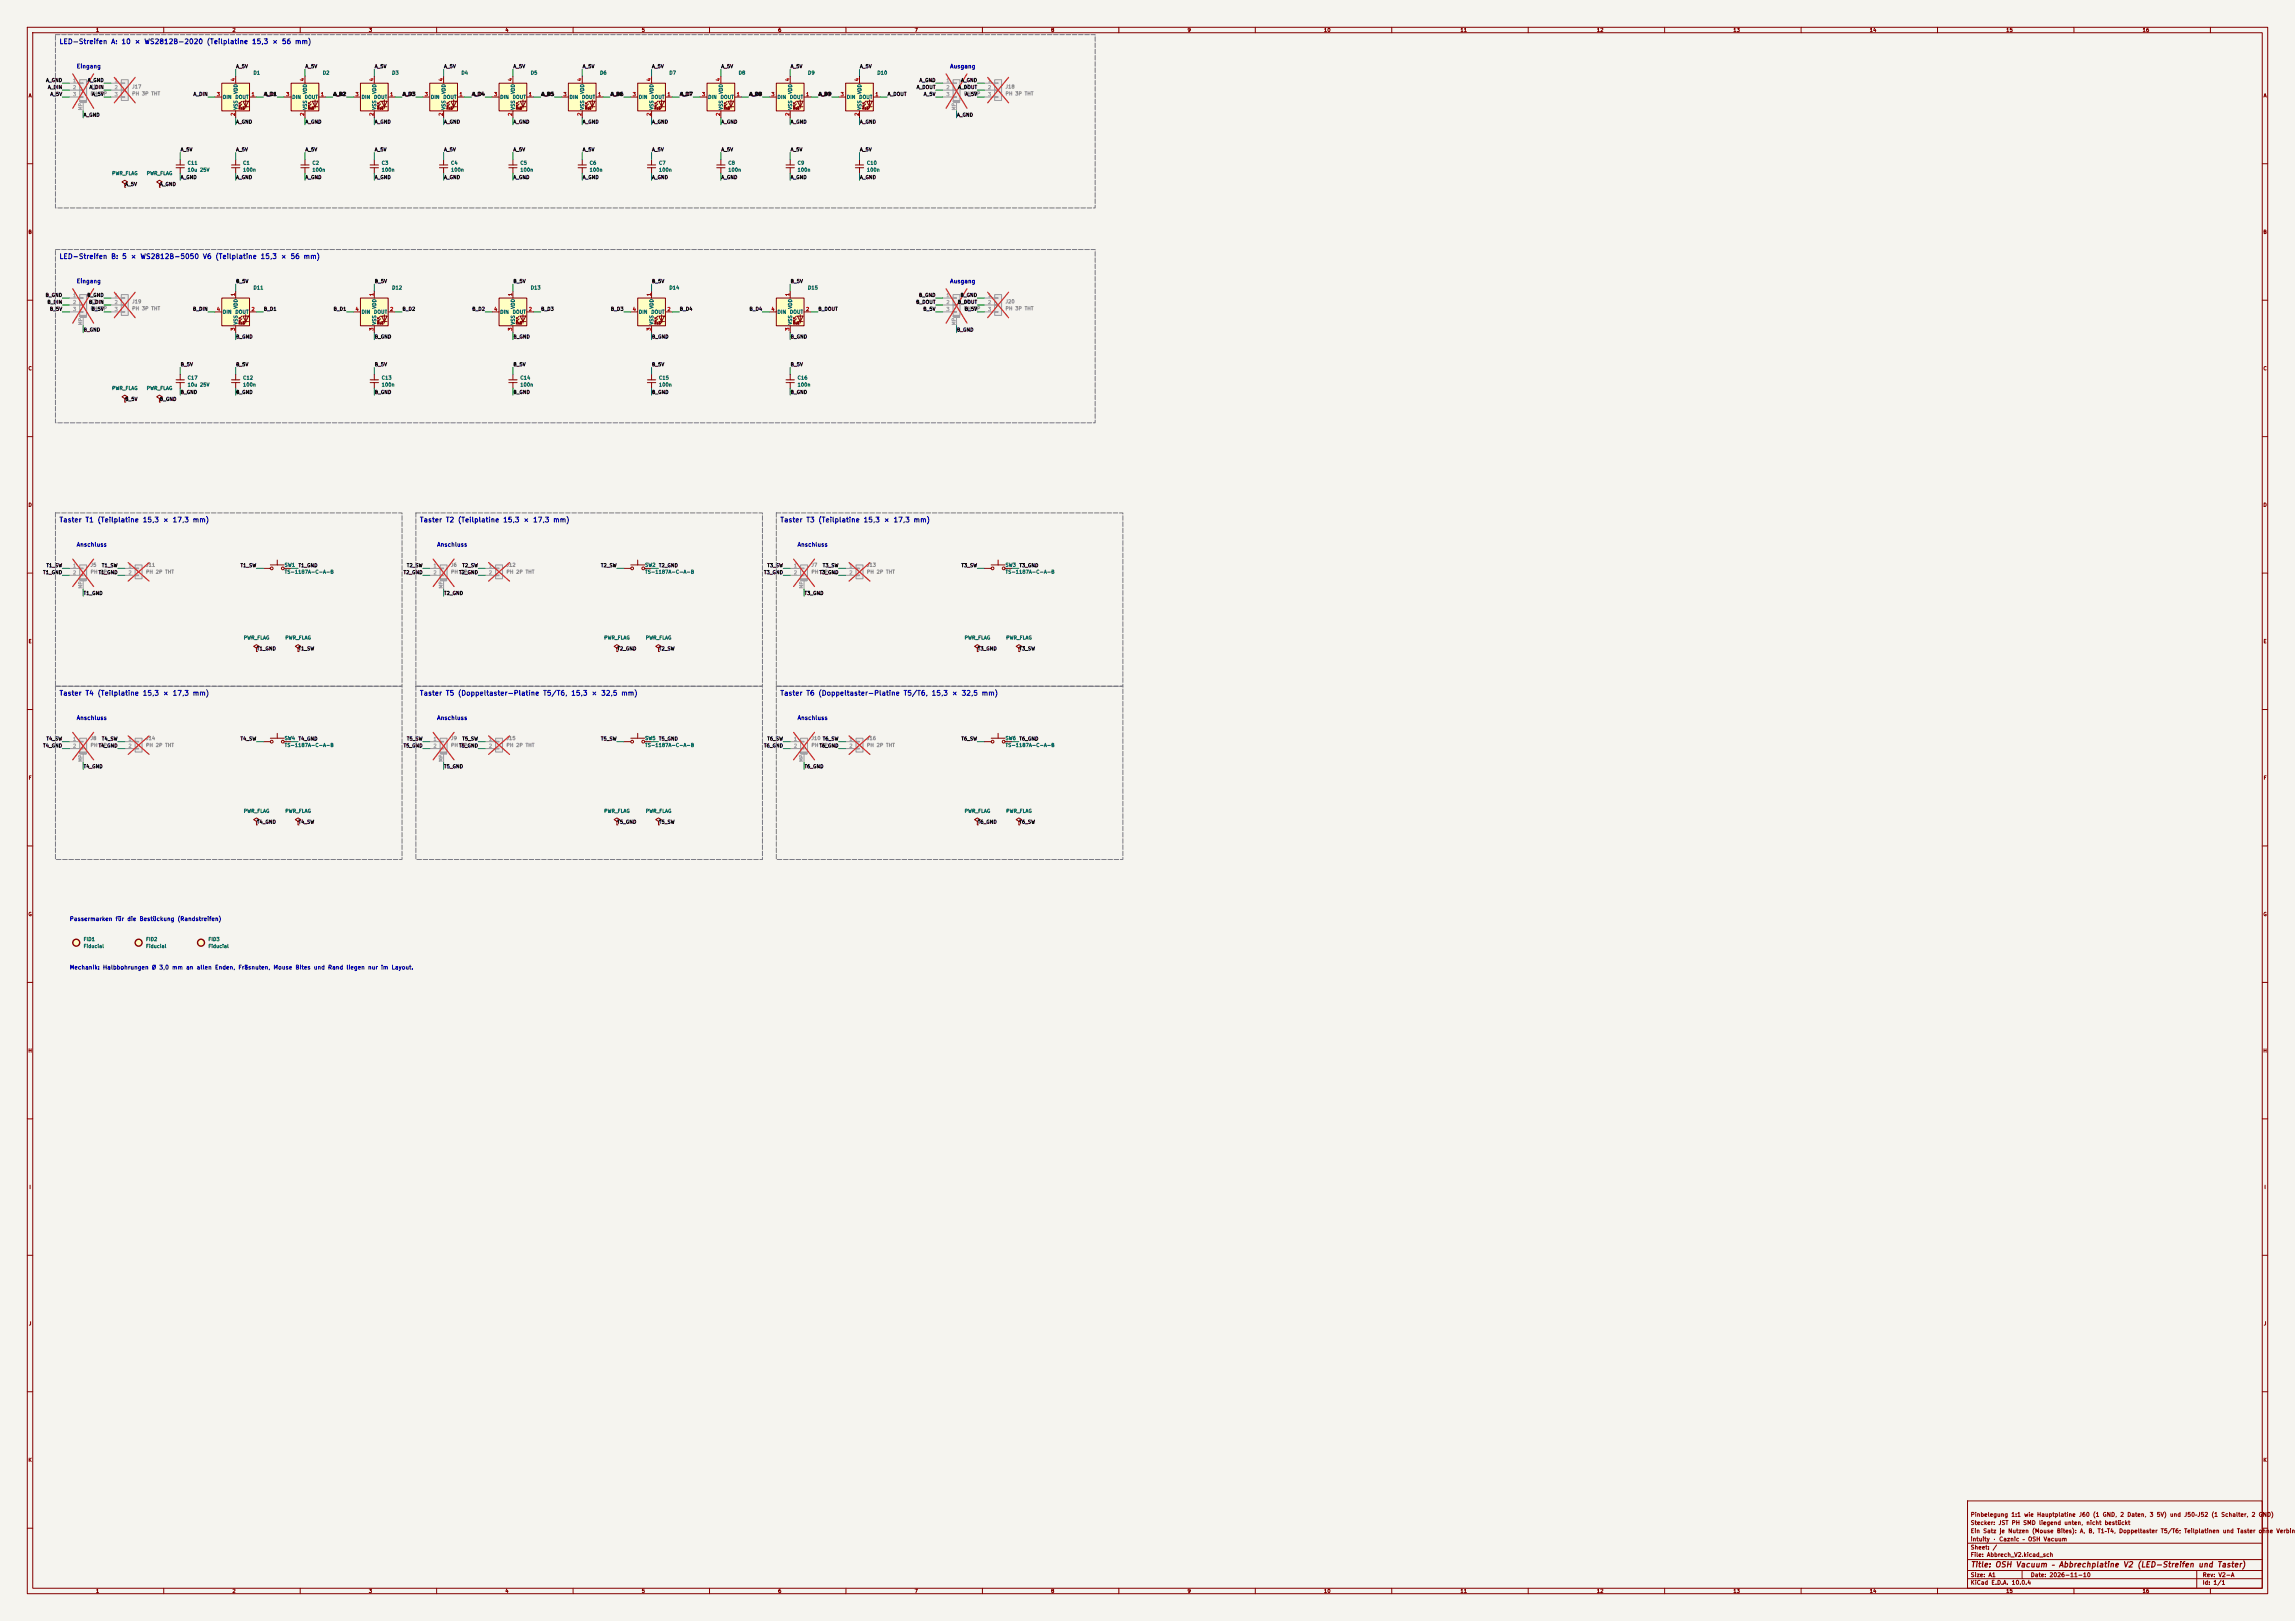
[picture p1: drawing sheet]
<svg xmlns="http://www.w3.org/2000/svg" width="841mm" height="594mm" viewBox="0 0 841 594" stroke-linecap="round" stroke-linejoin="round" font-family="sans-serif">
<defs><g id="words">
<text font-size="2" fill="#840000" x="722" y="574.8">Title: OSH Vacuum – Abbrechplatine V2 (LED-Streifen und Taster)</text>
<g font-size="1.8" fill="#0000c2">
<text x="21.6" y="16.6">LED-Streifen A: 10 × WS2812B-2020 (Teilplatine 15,3 × 56 mm)</text>
<text x="21.6" y="95.3">LED-Streifen B: 5 × WS2812B-5050 V6 (Teilplatine 15,3 × 56 mm)</text>
<text x="21.6" y="191.8">Taster T1 (Teilplatine 15,3 × 17,3 mm)</text>
<text x="153.7" y="191.8">Taster T2 (Teilplatine 15,3 × 17,3 mm)</text>
<text x="285.8" y="191.8">Taster T3 (Teilplatine 15,3 × 17,3 mm)</text>
<text x="21.6" y="255.3">Taster T4 (Teilplatine 15,3 × 17,3 mm)</text>
<text x="153.7" y="255.3">Taster T5 (Doppeltaster-Platine T5/T6, 15,3 × 32,5 mm)</text>
<text x="285.8" y="255.3">Taster T6 (Doppeltaster-Platine T5/T6, 15,3 × 32,5 mm)</text>
</g>
<g font-size="1.5" fill="#0000c2">
<text x="27.9" y="25.4">Eingang</text>
<text x="348" y="25.4">Ausgang</text>
<text x="27.9" y="104.2">Eingang</text>
<text x="348" y="104.2">Ausgang</text>
<text x="27.9" y="200.7">Anschluss</text>
<text x="160" y="200.7">Anschluss</text>
<text x="292.1" y="200.7">Anschluss</text>
<text x="27.9" y="264.2">Anschluss</text>
<text x="160" y="264.2">Anschluss</text>
<text x="292.1" y="264.2">Anschluss</text>
<text x="25.4" y="337.8">Passermarken für die Bestückung (Randstreifen)</text>
<text x="25.4" y="355.6">Mechanik: Halbbohrungen Ø 3,0 mm an allen Enden, Fräsnuten, Mouse Bites und Rand liegen nur im Layout.</text>
</g>
<g font-size="1.5" fill="#840000">
<text x="722" y="556.2">Pinbelegung 1:1 wie Hauptplatine J60 (1 GND, 2 Daten, 3 5V) und J50–J52 (1 Schalter, 2 GND)</text>
<text x="722" y="562.2">Ein Satz je Nutzen (Mouse Bites): A, B, T1–T4, Doppeltaster T5/T6; Teilplatinen und Taster ohne Verbind</text>
<text x="722" y="559.2">Stecker: JST PH SMD liegend unten, nicht bestückt</text>
<text x="722" y="568.2">Sheet: /</text>
<text x="722" y="565.2">intuity · Caznic – OSH Vacuum</text>
<text x="722" y="570.9">File: Abbrech_V2.kicad_sch</text>
<text x="722" y="581.1">KiCad E.D.A. 10.0.4</text>
<text x="722" y="578.3">Size: A1</text>
<text x="744" y="578.3">Date: 2026-11-10</text>
<text x="807" y="578.3">Rev: V2-A</text>
<text x="807" y="581.1">Id: 1/1</text>
</g>
<g font-size="1.3" fill="#840000">
<text x="35" y="12">1</text>
<text x="85" y="12">2</text>
<text x="135" y="12">3</text>
<text x="185" y="12">4</text>
<text x="235" y="12">5</text>
<text x="285" y="12">6</text>
<text x="335" y="12">7</text>
<text x="385" y="12">8</text>
<text x="435" y="12">9</text>
<text x="485" y="12">10</text>
<text x="535" y="12">11</text>
<text x="585" y="12">12</text>
<text x="635" y="12">13</text>
<text x="685" y="12">14</text>
<text x="735" y="12">15</text>
<text x="785" y="12">16</text>
<text x="10.3" y="36">A</text>
<text x="829.3" y="36">A</text>
<text x="10.3" y="86">B</text>
<text x="829.2" y="86">B</text>
<text x="10.3" y="136">C</text>
<text x="829.2" y="136">C</text>
<text x="10.3" y="186">D</text>
<text x="829.2" y="186">D</text>
<text x="10.3" y="236">E</text>
<text x="829.3" y="236">E</text>
<text x="10.3" y="286">F</text>
<text x="829.3" y="286">F</text>
<text x="10.3" y="336">G</text>
<text x="829.2" y="336">G</text>
<text x="10.2" y="386">H</text>
<text x="829.2" y="386">H</text>
<text x="10.6" y="436">I</text>
<text x="829.6" y="436">I</text>
<text x="10.4" y="486">J</text>
<text x="829.4" y="486">J</text>
<text x="10.3" y="536">K</text>
<text x="829.2" y="536">K</text>
<text x="35" y="584">1</text>
<text x="85" y="584">2</text>
<text x="135" y="584">3</text>
<text x="185" y="584">4</text>
<text x="235" y="584">5</text>
<text x="285" y="584">6</text>
<text x="335" y="584">7</text>
<text x="385" y="584">8</text>
<text x="435" y="584">9</text>
<text x="485" y="584">10</text>
<text x="535" y="584">11</text>
<text x="585" y="584">12</text>
<text x="635" y="584">13</text>
<text x="685" y="584">14</text>
<text x="735" y="584">15</text>
<text x="785" y="584">16</text>
</g>
<g font-size="1.3" fill="#a90000">
<text x="86.3" y="29.9" transform="rotate(-90 86.3 29.9)">4</text>
<text x="111.7" y="29.9" transform="rotate(-90 111.7 29.9)">4</text>
<text x="137.1" y="29.9" transform="rotate(-90 137.1 29.9)">4</text>
<text x="162.5" y="29.9" transform="rotate(-90 162.5 29.9)">4</text>
<text x="187.9" y="29.9" transform="rotate(-90 187.9 29.9)">4</text>
<text x="213.3" y="29.9" transform="rotate(-90 213.3 29.9)">4</text>
<text x="238.7" y="29.9" transform="rotate(-90 238.7 29.9)">4</text>
<text x="264.1" y="29.9" transform="rotate(-90 264.1 29.9)">4</text>
<text x="289.5" y="29.9" transform="rotate(-90 289.5 29.9)">4</text>
<text x="314.9" y="29.9" transform="rotate(-90 314.9 29.9)">4</text>
<text x="79.3" y="35.5">3</text>
<text x="92" y="35.5">1</text>
<text x="104.7" y="35.5">3</text>
<text x="117.4" y="35.5">1</text>
<text x="130.1" y="35.5">3</text>
<text x="142.8" y="35.5">1</text>
<text x="155.5" y="35.5">3</text>
<text x="168.2" y="35.5">1</text>
<text x="180.9" y="35.5">3</text>
<text x="193.6" y="35.5">1</text>
<text x="206.3" y="35.5">3</text>
<text x="219" y="35.5">1</text>
<text x="231.7" y="35.5">3</text>
<text x="244.4" y="35.5">1</text>
<text x="257.1" y="35.5">3</text>
<text x="269.8" y="35.5">1</text>
<text x="282.5" y="35.5">3</text>
<text x="295.2" y="35.5">1</text>
<text x="307.9" y="35.5">3</text>
<text x="320.6" y="35.5">1</text>
<text x="86.3" y="42.6" transform="rotate(-90 86.3 42.6)">2</text>
<text x="111.7" y="42.6" transform="rotate(-90 111.7 42.6)">2</text>
<text x="137.1" y="42.6" transform="rotate(-90 137.1 42.6)">2</text>
<text x="162.5" y="42.6" transform="rotate(-90 162.5 42.6)">2</text>
<text x="187.9" y="42.6" transform="rotate(-90 187.9 42.6)">2</text>
<text x="213.3" y="42.6" transform="rotate(-90 213.3 42.6)">2</text>
<text x="238.7" y="42.6" transform="rotate(-90 238.7 42.6)">2</text>
<text x="264.1" y="42.6" transform="rotate(-90 264.1 42.6)">2</text>
<text x="289.5" y="42.6" transform="rotate(-90 289.5 42.6)">2</text>
<text x="314.9" y="42.6" transform="rotate(-90 314.9 42.6)">2</text>
<text x="86.3" y="108.7" transform="rotate(-90 86.3 108.7)">1</text>
<text x="137.1" y="108.7" transform="rotate(-90 137.1 108.7)">1</text>
<text x="187.9" y="108.7" transform="rotate(-90 187.9 108.7)">1</text>
<text x="238.7" y="108.7" transform="rotate(-90 238.7 108.7)">1</text>
<text x="289.5" y="108.7" transform="rotate(-90 289.5 108.7)">1</text>
<text x="79.3" y="114.3">4</text>
<text x="92" y="114.3">2</text>
<text x="130.1" y="114.3">4</text>
<text x="142.8" y="114.3">2</text>
<text x="180.9" y="114.3">4</text>
<text x="193.6" y="114.3">2</text>
<text x="231.7" y="114.3">4</text>
<text x="244.4" y="114.3">2</text>
<text x="282.5" y="114.3">4</text>
<text x="295.2" y="114.3">2</text>
<text x="86.3" y="121.4" transform="rotate(-90 86.3 121.4)">3</text>
<text x="137.1" y="121.4" transform="rotate(-90 137.1 121.4)">3</text>
<text x="187.9" y="121.4" transform="rotate(-90 187.9 121.4)">3</text>
<text x="238.7" y="121.4" transform="rotate(-90 238.7 121.4)">3</text>
<text x="289.5" y="121.4" transform="rotate(-90 289.5 121.4)">3</text>
</g>
<g font-size="1.3" fill="#0f0f0f">
<text x="86.4" y="25.3">A_5V</text>
<text x="111.8" y="25.3">A_5V</text>
<text x="137.2" y="25.3">A_5V</text>
<text x="162.6" y="25.3">A_5V</text>
<text x="188" y="25.3">A_5V</text>
<text x="213.4" y="25.3">A_5V</text>
<text x="238.8" y="25.3">A_5V</text>
<text x="264.2" y="25.3">A_5V</text>
<text x="289.6" y="25.3">A_5V</text>
<text x="315" y="25.3">A_5V</text>
<text x="16.7" y="30.4">A_GND</text>
<text x="17.4" y="32.9">A_DIN</text>
<text x="18.3" y="35.4">A_5V</text>
<text x="32" y="30.4">A_GND</text>
<text x="32.6" y="32.9">A_DIN</text>
<text x="33.5" y="35.4">A_5V</text>
<text x="70.7" y="35.4">A_DIN</text>
<text x="96.9" y="35.4">A_D1</text>
<text x="122.3" y="35.4">A_D2</text>
<text x="147.3" y="35.4">A_D3</text>
<text x="172.7" y="35.4">A_D4</text>
<text x="198.1" y="35.4">A_D5</text>
<text x="223.5" y="35.4">A_D6</text>
<text x="248.9" y="35.4">A_D7</text>
<text x="274.3" y="35.4">A_D8</text>
<text x="299.7" y="35.4">A_D9</text>
<text x="325.1" y="35.4">A_DOUT</text>
<text x="335.7" y="32.9">A_DOUT</text>
<text x="336.8" y="30.4">A_GND</text>
<text x="338.3" y="35.4">A_5V</text>
<text x="351" y="32.9">A_DOUT</text>
<text x="352" y="30.4">A_GND</text>
<text x="353.6" y="35.4">A_5V</text>
<text x="30.5" y="43.1">A_GND</text>
<text x="86.4" y="45.6">A_GND</text>
<text x="111.8" y="45.6">A_GND</text>
<text x="137.2" y="45.6">A_GND</text>
<text x="162.6" y="45.6">A_GND</text>
<text x="188" y="45.6">A_GND</text>
<text x="213.4" y="45.6">A_GND</text>
<text x="238.8" y="45.6">A_GND</text>
<text x="264.2" y="45.6">A_GND</text>
<text x="289.6" y="45.6">A_GND</text>
<text x="315" y="45.6">A_GND</text>
<text x="350.5" y="43.1">A_GND</text>
<text x="66" y="55.8">A_5V</text>
<text x="86.4" y="55.8">A_5V</text>
<text x="111.8" y="55.8">A_5V</text>
<text x="137.2" y="55.8">A_5V</text>
<text x="162.6" y="55.8">A_5V</text>
<text x="188" y="55.8">A_5V</text>
<text x="213.4" y="55.8">A_5V</text>
<text x="238.8" y="55.8">A_5V</text>
<text x="264.2" y="55.8">A_5V</text>
<text x="289.6" y="55.8">A_5V</text>
<text x="315" y="55.8">A_5V</text>
<text x="66" y="65.9">A_GND</text>
<text x="86.4" y="65.9">A_GND</text>
<text x="111.8" y="65.9">A_GND</text>
<text x="137.2" y="65.9">A_GND</text>
<text x="162.6" y="65.9">A_GND</text>
<text x="188" y="65.9">A_GND</text>
<text x="213.4" y="65.9">A_GND</text>
<text x="238.8" y="65.9">A_GND</text>
<text x="264.2" y="65.9">A_GND</text>
<text x="289.6" y="65.9">A_GND</text>
<text x="315" y="65.9">A_GND</text>
<text x="45.7" y="68.5">A_5V</text>
<text x="58.4" y="68.5">A_GND</text>
<text x="86.4" y="104">B_5V</text>
<text x="137.2" y="104">B_5V</text>
<text x="188" y="104">B_5V</text>
<text x="238.8" y="104">B_5V</text>
<text x="289.6" y="104">B_5V</text>
<text x="16.5" y="109.1">B_GND</text>
<text x="17.2" y="111.6">B_DIN</text>
<text x="31.8" y="109.1">B_GND</text>
<text x="32.5" y="111.6">B_DIN</text>
<text x="335.6" y="111.6">B_DOUT</text>
<text x="336.6" y="109.1">B_GND</text>
<text x="350.8" y="111.6">B_DOUT</text>
<text x="351.8" y="109.1">B_GND</text>
<text x="18.1" y="114.2">B_5V</text>
<text x="33.4" y="114.2">B_5V</text>
<text x="70.6" y="114.2">B_DIN</text>
<text x="96.5" y="114.2">B_D1</text>
<text x="122.1" y="114.2">B_D1</text>
<text x="147.3" y="114.2">B_D2</text>
<text x="172.9" y="114.2">B_D2</text>
<text x="198.1" y="114.2">B_D3</text>
<text x="223.7" y="114.2">B_D3</text>
<text x="248.9" y="114.2">B_D4</text>
<text x="274.5" y="114.2">B_D4</text>
<text x="299.7" y="114.2">B_DOUT</text>
<text x="338.2" y="114.2">B_5V</text>
<text x="353.4" y="114.2">B_5V</text>
<text x="30.5" y="121.8">B_GND</text>
<text x="86.4" y="124.3">B_GND</text>
<text x="137.2" y="124.3">B_GND</text>
<text x="188" y="124.3">B_GND</text>
<text x="238.8" y="124.3">B_GND</text>
<text x="289.6" y="124.3">B_GND</text>
<text x="350.5" y="121.8">B_GND</text>
<text x="66" y="134.5">B_5V</text>
<text x="86.4" y="134.5">B_5V</text>
<text x="137.2" y="134.5">B_5V</text>
<text x="188" y="134.5">B_5V</text>
<text x="238.8" y="134.5">B_5V</text>
<text x="289.6" y="134.5">B_5V</text>
<text x="45.7" y="147.2">B_5V</text>
<text x="58.4" y="147.2">B_GND</text>
<text x="66" y="144.7">B_GND</text>
<text x="86.4" y="144.7">B_GND</text>
<text x="137.2" y="144.7">B_GND</text>
<text x="188" y="144.7">B_GND</text>
<text x="238.8" y="144.7">B_GND</text>
<text x="289.6" y="144.7">B_GND</text>
<text x="16.9" y="208.2">T1_SW</text>
<text x="37.2" y="208.2">T1_SW</text>
<text x="88" y="208.2">T1_SW</text>
<text x="109.2" y="208.2">T1_GND</text>
<text x="148.9" y="208.2">T2_SW</text>
<text x="169.3" y="208.2">T2_SW</text>
<text x="220.1" y="208.2">T2_SW</text>
<text x="241.3" y="208.2">T2_GND</text>
<text x="281" y="208.2">T3_SW</text>
<text x="301.3" y="208.2">T3_SW</text>
<text x="352.1" y="208.2">T3_SW</text>
<text x="373.4" y="208.2">T3_GND</text>
<text x="15.6" y="210.7">T1_GND</text>
<text x="147.7" y="210.7">T2_GND</text>
<text x="279.8" y="210.7">T3_GND</text>
<text x="30.5" y="218.3">T1_GND</text>
<text x="162.6" y="218.3">T2_GND</text>
<text x="294.6" y="218.3">T3_GND</text>
<text x="94" y="238.6">T1_GND</text>
<text x="109.2" y="238.6">T1_SW</text>
<text x="226.1" y="238.6">T2_GND</text>
<text x="241.3" y="238.6">T2_SW</text>
<text x="358.1" y="238.6">T3_GND</text>
<text x="373.4" y="238.6">T3_SW</text>
<text x="15.6" y="274.2">T4_GND</text>
<text x="16.9" y="271.7">T4_SW</text>
<text x="37.2" y="271.7">T4_SW</text>
<text x="88" y="271.7">T4_SW</text>
<text x="109.2" y="271.7">T4_GND</text>
<text x="147.7" y="274.2">T5_GND</text>
<text x="148.9" y="271.7">T5_SW</text>
<text x="169.3" y="271.7">T5_SW</text>
<text x="220.1" y="271.7">T5_SW</text>
<text x="241.3" y="271.7">T5_GND</text>
<text x="279.8" y="274.2">T6_GND</text>
<text x="281" y="271.7">T6_SW</text>
<text x="352.1" y="271.7">T6_SW</text>
<text x="373.4" y="271.7">T6_GND</text>
<text x="30.5" y="281.8">T4_GND</text>
<text x="162.6" y="281.8">T5_GND</text>
<text x="294.6" y="281.8">T6_GND</text>
<text x="94" y="302.1">T4_GND</text>
<text x="109.2" y="302.1">T4_SW</text>
<text x="226.1" y="302.1">T5_GND</text>
<text x="241.3" y="302.1">T5_SW</text>
<text x="358.1" y="302.1">T6_GND</text>
<text x="373.4" y="302.1">T6_SW</text>
</g>
<g font-size="1.3" fill="#006464">
<text x="92.7" y="27.6">D1</text>
<text x="118.1" y="27.6">D2</text>
<text x="143.5" y="27.6">D3</text>
<text x="168.9" y="27.6">D4</text>
<text x="194.3" y="27.6">D5</text>
<text x="219.7" y="27.6">D6</text>
<text x="245.1" y="27.6">D7</text>
<text x="270.5" y="27.6">D8</text>
<text x="295.9" y="27.6">D9</text>
<text x="321.3" y="27.6">D10</text>
<text x="87.3" y="34.6" transform="rotate(-90 87.3 34.6)">VDD</text>
<text x="112.7" y="34.6" transform="rotate(-90 112.7 34.6)">VDD</text>
<text x="138.1" y="34.6" transform="rotate(-90 138.1 34.6)">VDD</text>
<text x="163.5" y="34.6" transform="rotate(-90 163.5 34.6)">VDD</text>
<text x="188.9" y="34.6" transform="rotate(-90 188.9 34.6)">VDD</text>
<text x="214.3" y="34.6" transform="rotate(-90 214.3 34.6)">VDD</text>
<text x="239.7" y="34.6" transform="rotate(-90 239.7 34.6)">VDD</text>
<text x="265.1" y="34.6" transform="rotate(-90 265.1 34.6)">VDD</text>
<text x="290.5" y="34.6" transform="rotate(-90 290.5 34.6)">VDD</text>
<text x="315.9" y="34.6" transform="rotate(-90 315.9 34.6)">VDD</text>
<text x="81.5" y="36.5">DIN</text>
<text x="86.1" y="36.5">DOUT</text>
<text x="87.3" y="40.4" transform="rotate(-90 87.3 40.4)">VSS</text>
<text x="106.9" y="36.5">DIN</text>
<text x="111.5" y="36.5">DOUT</text>
<text x="112.7" y="40.4" transform="rotate(-90 112.7 40.4)">VSS</text>
<text x="132.3" y="36.5">DIN</text>
<text x="136.9" y="36.5">DOUT</text>
<text x="138.1" y="40.4" transform="rotate(-90 138.1 40.4)">VSS</text>
<text x="157.7" y="36.5">DIN</text>
<text x="162.3" y="36.5">DOUT</text>
<text x="163.5" y="40.4" transform="rotate(-90 163.5 40.4)">VSS</text>
<text x="183.1" y="36.5">DIN</text>
<text x="187.7" y="36.5">DOUT</text>
<text x="188.9" y="40.4" transform="rotate(-90 188.9 40.4)">VSS</text>
<text x="208.5" y="36.5">DIN</text>
<text x="213.1" y="36.5">DOUT</text>
<text x="214.3" y="40.4" transform="rotate(-90 214.3 40.4)">VSS</text>
<text x="233.9" y="36.5">DIN</text>
<text x="238.5" y="36.5">DOUT</text>
<text x="239.7" y="40.4" transform="rotate(-90 239.7 40.4)">VSS</text>
<text x="259.3" y="36.5">DIN</text>
<text x="263.9" y="36.5">DOUT</text>
<text x="265.1" y="40.4" transform="rotate(-90 265.1 40.4)">VSS</text>
<text x="284.7" y="36.5">DIN</text>
<text x="289.3" y="36.5">DOUT</text>
<text x="290.5" y="40.4" transform="rotate(-90 290.5 40.4)">VSS</text>
<text x="310.1" y="36.5">DIN</text>
<text x="314.7" y="36.5">DOUT</text>
<text x="315.9" y="40.4" transform="rotate(-90 315.9 40.4)">VSS</text>
<text x="40.9" y="64.5">PWR_FLAG</text>
<text x="53.6" y="64.5">PWR_FLAG</text>
<text x="68.6" y="60.7">C11</text>
<text x="68.6" y="63.2">10u 25V</text>
<text x="88.9" y="60.7">C1</text>
<text x="88.9" y="63.2">100n</text>
<text x="114.3" y="60.7">C2</text>
<text x="114.3" y="63.2">100n</text>
<text x="139.7" y="60.7">C3</text>
<text x="139.7" y="63.2">100n</text>
<text x="165.1" y="60.7">C4</text>
<text x="165.1" y="63.2">100n</text>
<text x="190.5" y="60.7">C5</text>
<text x="190.5" y="63.2">100n</text>
<text x="215.9" y="60.7">C6</text>
<text x="215.9" y="63.2">100n</text>
<text x="241.3" y="60.7">C7</text>
<text x="241.3" y="63.2">100n</text>
<text x="266.7" y="60.7">C8</text>
<text x="266.7" y="63.2">100n</text>
<text x="292.1" y="60.7">C9</text>
<text x="292.1" y="63.2">100n</text>
<text x="317.5" y="63.2">100n</text>
<text x="317.5" y="60.7">C10</text>
<text x="92.7" y="106.4">D11</text>
<text x="143.5" y="106.4">D12</text>
<text x="194.3" y="106.4">D13</text>
<text x="245.1" y="106.4">D14</text>
<text x="295.9" y="106.4">D15</text>
<text x="87.3" y="113.3" transform="rotate(-90 87.3 113.3)">VDD</text>
<text x="138.1" y="113.3" transform="rotate(-90 138.1 113.3)">VDD</text>
<text x="188.9" y="113.3" transform="rotate(-90 188.9 113.3)">VDD</text>
<text x="239.7" y="113.3" transform="rotate(-90 239.7 113.3)">VDD</text>
<text x="290.5" y="113.3" transform="rotate(-90 290.5 113.3)">VDD</text>
<text x="81.5" y="115.3">DIN</text>
<text x="86.1" y="115.3">DOUT</text>
<text x="87.3" y="119.1" transform="rotate(-90 87.3 119.1)">VSS</text>
<text x="132.3" y="115.3">DIN</text>
<text x="136.9" y="115.3">DOUT</text>
<text x="138.1" y="119.1" transform="rotate(-90 138.1 119.1)">VSS</text>
<text x="183.1" y="115.3">DIN</text>
<text x="187.7" y="115.3">DOUT</text>
<text x="188.9" y="119.1" transform="rotate(-90 188.9 119.1)">VSS</text>
<text x="233.9" y="115.3">DIN</text>
<text x="238.5" y="115.3">DOUT</text>
<text x="239.7" y="119.1" transform="rotate(-90 239.7 119.1)">VSS</text>
<text x="284.7" y="115.3">DIN</text>
<text x="289.3" y="115.3">DOUT</text>
<text x="290.5" y="119.1" transform="rotate(-90 290.5 119.1)">VSS</text>
<text x="40.9" y="143.2">PWR_FLAG</text>
<text x="53.6" y="143.2">PWR_FLAG</text>
<text x="68.6" y="139.4">C17</text>
<text x="68.6" y="141.9">10u 25V</text>
<text x="88.9" y="141.9">100n</text>
<text x="88.9" y="139.4">C12</text>
<text x="139.7" y="141.9">100n</text>
<text x="139.7" y="139.4">C13</text>
<text x="190.5" y="141.9">100n</text>
<text x="190.5" y="139.4">C14</text>
<text x="241.3" y="141.9">100n</text>
<text x="241.3" y="139.4">C15</text>
<text x="292.1" y="141.9">100n</text>
<text x="292.1" y="139.4">C16</text>
<text x="104.1" y="208">SW1</text>
<text x="236.2" y="208">SW2</text>
<text x="368.3" y="208">SW3</text>
<text x="104.1" y="210.5">TS-1187A-C-A-B</text>
<text x="236.2" y="210.5">TS-1187A-C-A-B</text>
<text x="368.3" y="210.5">TS-1187A-C-A-B</text>
<text x="89.2" y="234.7">PWR_FLAG</text>
<text x="104.4" y="234.7">PWR_FLAG</text>
<text x="221.2" y="234.7">PWR_FLAG</text>
<text x="236.5" y="234.7">PWR_FLAG</text>
<text x="353.3" y="234.7">PWR_FLAG</text>
<text x="368.6" y="234.7">PWR_FLAG</text>
<text x="104.1" y="274">TS-1187A-C-A-B</text>
<text x="104.1" y="271.5">SW4</text>
<text x="236.2" y="274">TS-1187A-C-A-B</text>
<text x="236.2" y="271.5">SW5</text>
<text x="368.3" y="274">TS-1187A-C-A-B</text>
<text x="368.3" y="271.5">SW6</text>
<text x="89.2" y="298.2">PWR_FLAG</text>
<text x="104.4" y="298.2">PWR_FLAG</text>
<text x="221.2" y="298.2">PWR_FLAG</text>
<text x="236.5" y="298.2">PWR_FLAG</text>
<text x="353.3" y="298.2">PWR_FLAG</text>
<text x="368.6" y="298.2">PWR_FLAG</text>
<text x="30.5" y="345.1">FID1</text>
<text x="30.5" y="347.7">Fiducial</text>
<text x="53.3" y="345.1">FID2</text>
<text x="53.3" y="347.7">Fiducial</text>
<text x="76.2" y="345.1">FID3</text>
<text x="76.2" y="347.7">Fiducial</text>
</g>
<g font-size="1.3" fill="#a5a4a2">
<text x="26.6" y="30.5">1</text>
<text x="26.6" y="33">2</text>
<text x="26.6" y="35.5">3</text>
<text x="41.8" y="30.5">1</text>
<text x="41.8" y="33">2</text>
<text x="41.8" y="35.5">3</text>
<text x="346.6" y="30.5">1</text>
<text x="346.6" y="33">2</text>
<text x="346.6" y="35.5">3</text>
<text x="361.9" y="30.5">1</text>
<text x="361.9" y="33">2</text>
<text x="361.9" y="35.5">3</text>
<text x="30.5" y="40.6" transform="rotate(-90 30.5 40.6)">MP</text>
<text x="350.5" y="40.6" transform="rotate(-90 350.5 40.6)">MP</text>
<text x="26.6" y="109.2">1</text>
<text x="26.6" y="111.7">2</text>
<text x="41.8" y="109.2">1</text>
<text x="41.8" y="111.7">2</text>
<text x="346.6" y="109.2">1</text>
<text x="346.6" y="111.7">2</text>
<text x="361.9" y="109.2">1</text>
<text x="361.9" y="111.7">2</text>
<text x="26.6" y="114.3">3</text>
<text x="30.5" y="119.3" transform="rotate(-90 30.5 119.3)">MP</text>
<text x="41.8" y="114.3">3</text>
<text x="346.6" y="114.3">3</text>
<text x="350.5" y="119.3" transform="rotate(-90 350.5 119.3)">MP</text>
<text x="361.9" y="114.3">3</text>
<text x="26.6" y="208.3">1</text>
<text x="46.9" y="208.3">1</text>
<text x="158.7" y="208.3">1</text>
<text x="179" y="208.3">1</text>
<text x="290.8" y="208.3">1</text>
<text x="311.1" y="208.3">1</text>
<text x="26.6" y="210.8">2</text>
<text x="30.5" y="215.8" transform="rotate(-90 30.5 215.8)">MP</text>
<text x="46.9" y="210.8">2</text>
<text x="158.7" y="210.8">2</text>
<text x="162.5" y="215.8" transform="rotate(-90 162.5 215.8)">MP</text>
<text x="179" y="210.8">2</text>
<text x="290.8" y="210.8">2</text>
<text x="294.6" y="215.8" transform="rotate(-90 294.6 215.8)">MP</text>
<text x="311.1" y="210.8">2</text>
<text x="26.6" y="271.8">1</text>
<text x="26.6" y="274.3">2</text>
<text x="46.9" y="271.8">1</text>
<text x="46.9" y="274.3">2</text>
<text x="158.7" y="271.8">1</text>
<text x="158.7" y="274.3">2</text>
<text x="179" y="271.8">1</text>
<text x="179" y="274.3">2</text>
<text x="290.8" y="271.8">1</text>
<text x="290.8" y="274.3">2</text>
<text x="311.1" y="271.8">1</text>
<text x="311.1" y="274.3">2</text>
<text x="30.5" y="279.3" transform="rotate(-90 30.5 279.3)">MP</text>
<text x="162.5" y="279.3" transform="rotate(-90 162.5 279.3)">MP</text>
<text x="294.6" y="279.3" transform="rotate(-90 294.6 279.3)">MP</text>
</g>
<g font-size="1.3" fill="#939391">
<text x="33" y="32.7">J1</text>
<text x="33" y="35.3">PH 3P</text>
<text x="48.3" y="35.3">PH 3P THT</text>
<text x="48.3" y="32.7">J17</text>
<text x="353.1" y="32.7">J2</text>
<text x="353.1" y="35.3">PH 3P</text>
<text x="368.3" y="35.3">PH 3P THT</text>
<text x="368.3" y="32.7">J18</text>
<text x="33" y="111.5">J3</text>
<text x="48.3" y="111.5">J19</text>
<text x="353.1" y="111.5">J4</text>
<text x="368.3" y="111.5">J20</text>
<text x="33" y="114">PH 3P</text>
<text x="48.3" y="114">PH 3P THT</text>
<text x="353.1" y="114">PH 3P</text>
<text x="368.3" y="114">PH 3P THT</text>
<text x="33" y="208">J5</text>
<text x="53.3" y="208">J11</text>
<text x="165.1" y="208">J6</text>
<text x="185.4" y="208">J12</text>
<text x="297.2" y="208">J7</text>
<text x="317.5" y="208">J13</text>
<text x="33" y="210.5">PHT1_GND</text>
<text x="36.6" y="210.5">2P</text>
<text x="53.3" y="210.5">PH 2P THT</text>
<text x="165.1" y="210.5">PHT2_GND</text>
<text x="168.7" y="210.5">2P</text>
<text x="185.4" y="210.5">PH 2P THT</text>
<text x="297.2" y="210.5">PHT3_GND</text>
<text x="300.8" y="210.5">2P</text>
<text x="317.5" y="210.5">PH 2P THT</text>
<text x="33" y="271.5">J8</text>
<text x="33" y="274">PHT4_GND</text>
<text x="36.6" y="274">2P</text>
<text x="53.3" y="274">PH 2P THT</text>
<text x="53.3" y="271.5">J14</text>
<text x="165.1" y="271.5">J9</text>
<text x="165.1" y="274">PHT5_GND</text>
<text x="168.7" y="274">2P</text>
<text x="185.4" y="274">PH 2P THT</text>
<text x="185.4" y="271.5">J15</text>
<text x="297.2" y="271.5">J10 T6_SW</text>
<text x="297.2" y="274">PHT6_GND</text>
<text x="300.8" y="274">2P</text>
<text x="317.5" y="274">PH 2P THT</text>
<text x="317.5" y="271.5">J16</text>
</g>
<g font-size=".8" fill="#840000">
<text x="87.4" y="40.3">RGB</text>
<text x="112.8" y="40.3">RGB</text>
<text x="138.2" y="40.3">RGB</text>
<text x="163.6" y="40.3">RGB</text>
<text x="189" y="40.3">RGB</text>
<text x="214.4" y="40.3">RGB</text>
<text x="239.8" y="40.3">RGB</text>
<text x="265.2" y="40.3">RGB</text>
<text x="290.6" y="40.3">RGB</text>
<text x="316" y="40.3">RGB</text>
<text x="87.4" y="119.1">RGB</text>
<text x="138.2" y="119.1">RGB</text>
<text x="189" y="119.1">RGB</text>
<text x="239.8" y="119.1">RGB</text>
<text x="290.6" y="119.1">RGB</text>
</g>
<g font-size=".4" fill="#9c9b98">
<text x="29.1" y="37.5">Mounting</text>
<text x="349.1" y="37.5">Mounting</text>
<text x="29.1" y="116.2">Mounting</text>
<text x="349.1" y="116.2">Mounting</text>
<text x="29.1" y="212.8">Mounting</text>
<text x="161.2" y="212.8">Mounting</text>
<text x="293.3" y="212.8">Mounting</text>
<text x="29.1" y="276.3">Mounting</text>
<text x="161.2" y="276.3">Mounting</text>
<text x="293.3" y="276.3">Mounting</text>
</g>
</g></defs>
<path d="M0 0h841v594h-841z" fill="#f5f4ef" stroke="#f5f4ef" stroke-width=".37"/>
<g fill="none" stroke="#840000" stroke-width=".37">
<path d="M10 10h821v574h-821zM12 12h817v570h-817zM60 10v2M110 10v2M160 10v2M210 10v2M260 10v2M310 10v2M360 10v2M410 10v2M460 10v2M510 10v2"/>
<path d="M560 10v2M610 10v2M660 10v2M710 10v2M760 10v2M810 10v2M10 60h2M829 60h2M10 110h2M829 110h2M10 160h2M829 160h2"/>
<path d="M10 210h2M829 210h2M10 260h2M829 260h2M10 310h2M829 310h2M10 360h2M829 360h2M10 410h2M829 410h2M10 460h2M829 460h2"/>
<path d="M10 510h2M829 510h2M10 560h2M721 550h108v32h-108zM829 560h2M721 578.5h108M721 575.5h108M721 571.5h108M721 565.5h108M741 575.5v3M805 575.5v6.5M60 582v2"/>
<path d="M110 582v2M160 582v2M210 582v2M260 582v2M310 582v2M360 582v2M410 582v2M460 582v2M510 582v2M560 582v2M610 582v2M660 582v2"/>
<path d="M710 582v2M760 582v2M810 582v2"/>
</g>
<path d="M81.3 30.5h10.1v10.1h-10.1z" fill="#ffffc2"/>
<g fill="none" stroke="#840000" stroke-width=".37">
<path d="M78.7 35.6h2.6M81.3 30.5h10.1v10.1h-10.1zM86.4 27.9v2.6M87.6 38.1h.5M87.6 39.1h.5M88.6 37.1l-1 1v-.5M88.6 38.1l-1 1v-.5M89 37.1h2.1l-1.1 2zM89 39.1h2.1M90 36.6v3M91.4 35.6h2.6M86.4 40.6v2.6"/>
<path d="M360.7 271.8h2.5M363.2 270.5h5.1M365.8 268.7v1.8M368.3 271.8h2.5M358.1 301l1.1-.6-1.1-.7-1 .7 1 .6v1.3M358.1 302.3h.1"/>
<circle cx="363.7" cy="271.8" r=".51"/>
<circle cx="367.8" cy="271.8" r=".51"/>
</g>
<path d="M313.7 270.5h2.5v5.1h-2.5z" fill="#ebeae8"/>
<path d="M309.9 271.8h3.8M309.9 274.3h3.8M313.7 270.5h2.5v5.1h-2.5zM313.7 271.7h1.3v.2h-1.3zM313.7 274.2h1.3v.2h-1.3z" fill="none" stroke="#9c9b98" stroke-width=".37"/>
<path d="M311.1 269.7l7.7 6.7M318.8 269.7l-7.7 6.7" fill="none" stroke="#e12e31" stroke-width=".46"/>
<path d="M293.4 270.5h2.5v5.1h-2.5z" fill="#ebeae8"/>
<path d="M289.6 271.8h3.8M289.6 274.3h3.8M293.4 270.5h2.5v5.1h-2.5zM293.4 271.7h1.2v.2h-1.2zM293.4 274.2h1.2v.2h-1.2zM293.6 276.4h2.1M294.6 276.4v3" fill="none" stroke="#9c9b98" stroke-width=".37"/>
<path d="M290.8 268.4l7.7 10M298.5 268.4l-7.7 10" fill="none" stroke="#e12e31" stroke-width=".46"/>
<g fill="none" stroke="#840000" stroke-width=".37">
<path d="M228.6 271.8h2.5M231.1 270.5h5.1M233.7 268.7v1.8M236.2 271.8h2.6M226.1 301l1-.6-1-.7-1.1 .7 1.1 .6v1.3M226.1 302.3h.1M241.3 301l1-.6-1-.7-1 .7 1 .6v1.3M241.3 302.3h.1"/>
<circle cx="231.6" cy="271.8" r=".51"/>
<circle cx="235.7" cy="271.8" r=".51"/>
</g>
<path d="M181.6 270.5h2.5v5.1h-2.5z" fill="#ebeae8"/>
<path d="M177.8 271.8h3.8M177.8 274.3h3.8M181.6 270.5h2.5v5.1h-2.5zM181.6 271.7h1.3v.2h-1.3zM181.6 274.2h1.3v.2h-1.3z" fill="none" stroke="#9c9b98" stroke-width=".37"/>
<path d="M179 269.7l7.7 6.7M186.7 269.7l-7.7 6.7" fill="none" stroke="#e12e31" stroke-width=".46"/>
<path d="M161.3 270.5h2.5v5.1h-2.5z" fill="#ebeae8"/>
<path d="M157.5 271.8h3.8M157.5 274.3h3.8M161.3 270.5h2.5v5.1h-2.5zM161.3 271.7h1.3v.2h-1.3zM161.3 274.2h1.3v.2h-1.3zM161.5 276.4h2.1M162.6 276.4v3" fill="none" stroke="#9c9b98" stroke-width=".37"/>
<path d="M158.7 268.4l7.7 10M166.4 268.4l-7.7 10" fill="none" stroke="#e12e31" stroke-width=".46"/>
<g fill="none" stroke="#840000" stroke-width=".37">
<path d="M360.7 208.3h2.5M363.2 207h5.1M365.8 205.2v1.8M368.3 208.3h2.5M358.1 237.5l1.1-.6-1.1-.7-1 .7 1 .6v1.3M358.1 238.8h.1M373.4 237.5l1-.6-1-.7-1 .7 1 .6v1.3M373.4 238.8h.1"/>
<circle cx="363.7" cy="208.3" r=".51"/>
<circle cx="367.8" cy="208.3" r=".51"/>
</g>
<path d="M313.7 207h2.5v5.1h-2.5z" fill="#ebeae8"/>
<path d="M309.9 208.3h3.8M309.9 210.8h3.8M313.7 207h2.5v5.1h-2.5zM313.7 208.2h1.3v.2h-1.3zM313.7 210.7h1.3v.2h-1.3z" fill="none" stroke="#9c9b98" stroke-width=".37"/>
<path d="M311.1 206.2l7.7 6.7M318.8 206.2l-7.7 6.7" fill="none" stroke="#e12e31" stroke-width=".46"/>
<path d="M293.4 207h2.5v5.1h-2.5z" fill="#ebeae8"/>
<path d="M289.6 208.3h3.8M289.6 210.8h3.8M293.4 207h2.5v5.1h-2.5zM293.4 208.2h1.2v.2h-1.2zM293.4 210.7h1.2v.2h-1.2zM293.6 212.9h2.1M294.6 212.9v3" fill="none" stroke="#9c9b98" stroke-width=".37"/>
<path d="M290.8 204.9l7.7 10M298.5 204.9l-7.7 10" fill="none" stroke="#e12e31" stroke-width=".46"/>
<g fill="none" stroke="#840000" stroke-width=".37">
<path d="M228.6 208.3h2.5M231.1 207h5.1M233.7 205.2v1.8M236.2 208.3h2.6M226.1 237.5l1-.6-1-.7-1.1 .7 1.1 .6v1.3M226.1 238.8h.1M241.3 237.5l1-.6-1-.7-1 .7 1 .6v1.3M241.3 238.8h.1"/>
<circle cx="231.6" cy="208.3" r=".51"/>
<circle cx="235.7" cy="208.3" r=".51"/>
</g>
<path d="M181.6 207h2.5v5.1h-2.5z" fill="#ebeae8"/>
<path d="M177.8 208.3h3.8M177.8 210.8h3.8M181.6 207h2.5v5.1h-2.5zM181.6 208.2h1.3v.2h-1.3zM181.6 210.7h1.3v.2h-1.3z" fill="none" stroke="#9c9b98" stroke-width=".37"/>
<path d="M179 206.2l7.7 6.7M186.7 206.2l-7.7 6.7" fill="none" stroke="#e12e31" stroke-width=".46"/>
<path d="M161.3 207h2.5v5.1h-2.5z" fill="#ebeae8"/>
<path d="M157.5 208.3h3.8M157.5 210.8h3.8M161.3 207h2.5v5.1h-2.5zM161.3 208.2h1.3v.2h-1.3zM161.3 210.7h1.3v.2h-1.3zM161.5 212.9h2.1M162.6 212.9v3" fill="none" stroke="#9c9b98" stroke-width=".37"/>
<path d="M158.7 204.9l7.7 10M166.4 204.9l-7.7 10" fill="none" stroke="#e12e31" stroke-width=".46"/>
<path d="M188 58.4v2.1M213.4 58.4v2.1M186.4 60.5h3.1M186.4 61.5h3.1M188 61.5v2M211.8 60.5h3.1M211.8 61.5h3.1M213.4 61.5v2" fill="none" stroke="#840000" stroke-width=".37"/>
<path d="M182.9 30.5h10.1v10.1h-10.1z" fill="#ffffc2"/>
<g fill="none" stroke="#840000" stroke-width=".37">
<path d="M180.3 35.6h2.6M182.9 30.5h10.1v10.1h-10.1zM188 27.9v2.6M189.2 38.1h.5M189.2 39.1h.5M190.2 37.1l-1 1v-.5M190.2 38.1l-1 1v-.5M190.6 37.1h2.1l-1.1 2zM190.6 39.1h2.1M191.6 36.6v3M193 35.6h2.6M162.6 58.4v2.1"/>
<path d="M188 40.6v2.6M161 60.5h3.1M161 61.5h3.1M162.6 61.5v2"/>
</g>
<path d="M157.5 30.5h10.1v10.1h-10.1z" fill="#ffffc2"/>
<path d="M154.9 35.6h2.6M157.5 30.5h10.1v10.1h-10.1zM162.6 27.9v2.6M163.8 38.1h.5M163.8 39.1h.5M164.8 37.1l-1 1v-.5M164.8 38.1l-1 1v-.5M165.2 37.1h2.1l-1.1 2zM165.2 39.1h2.1M166.2 36.6v3M167.6 35.6h2.6M162.6 40.6v2.6" fill="none" stroke="#840000" stroke-width=".37"/>
<path d="M208.3 30.5h10.1v10.1h-10.1z" fill="#ffffc2"/>
<g fill="none" stroke="#840000" stroke-width=".37">
<path d="M205.7 35.6h2.6M208.3 30.5h10.1v10.1h-10.1zM213.4 27.9v2.6M214.6 38.1h.5M214.6 39.1h.5M215.6 37.1l-1 1v-.5M215.6 38.1l-1 1v-.5M216 37.1h2.1l-1.1 2zM216 39.1h2.1M217 36.6v3M218.4 35.6h2.6M213.4 40.6v2.6"/>
<path d="M186.4 139.2h3.1M188 137.2v2M186.4 140.2h3.1M188 140.2v2"/>
</g>
<path d="M233.7 109.2h10.1v10.2h-10.1z" fill="#ffffc2"/>
<g fill="none" stroke="#840000" stroke-width=".37">
<path d="M231.1 114.3h2.6M233.7 109.2h10.1v10.2h-10.1zM238.8 106.7v2.5M238.8 119.4v2.5M240 116.8h.5M240 117.9h.5M241 115.8l-1 1v-.5M241 116.8l-1 1.1v-.6M241.4 115.8h2.1l-1.1 2.1zM241.4 117.9h2.1M242.4 115.3v3.1M243.8 114.3h2.6"/>
<path d="M237.2 139.2h3.1M238.8 137.2v2M237.2 140.2h3.1M238.8 140.2v2"/>
</g>
<path d="M182.9 109.2h10.1v10.2h-10.1z" fill="#ffffc2"/>
<g fill="none" stroke="#840000" stroke-width=".37">
<path d="M238.8 58.4v2.1M289.6 58.4v2.1M237.2 60.5h3.1M237.2 61.5h3.1M238.8 61.5v2M288 60.5h3.1M288 61.5h3.1M289.6 61.5v2M180.3 114.3h2.6M182.9 109.2h10.1v10.2h-10.1zM188 106.7v2.5M188 119.4v2.5"/>
<path d="M189.2 116.8h.5M189.2 117.9h.5M190.2 115.8l-1 1v-.5M190.2 116.8l-1 1.1v-.6M190.6 115.8h2.1l-1.1 2.1zM190.6 117.9h2.1M191.6 115.3v3.1M193 114.3h2.6"/>
</g>
<path d="M284.5 30.5h10.1v10.1h-10.1z" fill="#ffffc2"/>
<path d="M281.9 35.6h2.6M284.5 30.5h10.1v10.1h-10.1zM289.6 27.9v2.6M290.8 38.1h.5M290.8 39.1h.5M291.8 37.1l-1 1v-.5M291.8 38.1l-1 1v-.5M292.2 37.1h2.1l-1.1 2zM292.2 39.1h2.1M293.2 36.6v3M294.6 35.6h2.6M289.6 40.6v2.6" fill="none" stroke="#840000" stroke-width=".37"/>
<path d="M284.5 109.2h10.1v10.2h-10.1z" fill="#ffffc2"/>
<g fill="none" stroke="#840000" stroke-width=".37">
<path d="M264.2 58.4v2.1M262.6 60.5h3.1M262.6 61.5h3.1M264.2 61.5v2M281.9 114.3h2.6M284.5 109.2h10.1v10.2h-10.1zM289.6 106.7v2.5M289.6 119.4v2.5M290.8 116.8h.5M290.8 117.9h.5M291.8 115.8l-1 1v-.5M291.8 116.8l-1 1.1v-.6"/>
<path d="M292.2 115.8h2.1l-1.1 2.1zM292.2 117.9h2.1M293.2 115.3v3.1M294.6 114.3h2.6M288 139.2h3.1M289.6 137.2v2M288 140.2h3.1M289.6 140.2v2"/>
</g>
<path d="M233.7 30.5h10.1v10.1h-10.1z" fill="#ffffc2"/>
<path d="M231.1 35.6h2.6M233.7 30.5h10.1v10.1h-10.1zM238.8 27.9v2.6M240 38.1h.5M240 39.1h.5M241 37.1l-1 1v-.5M241 38.1l-1 1v-.5M241.4 37.1h2.1l-1.1 2zM241.4 39.1h2.1M242.4 36.6v3M243.8 35.6h2.6M238.8 40.6v2.6" fill="none" stroke="#840000" stroke-width=".37"/>
<path d="M259.1 30.5h10.1v10.1h-10.1z" fill="#ffffc2"/>
<g fill="none" stroke="#840000" stroke-width=".37">
<path d="M256.5 35.6h2.6M259.1 30.5h10.1v10.1h-10.1zM264.2 27.9v2.6M265.4 38.1h.5M265.4 39.1h.5M266.4 37.1l-1 1v-.5M266.4 38.1l-1 1v-.5M266.8 37.1h2.1l-1.1 2zM266.8 39.1h2.1M267.8 36.6v3M269.2 35.6h2.6M264.2 40.6v2.6"/>
<path d="M315 58.4v2.1M313.4 60.5h3.1M313.4 61.5h3.1M315 61.5v2"/>
</g>
<path d="M309.9 30.5h10.1v10.1h-10.1z" fill="#ffffc2"/>
<path d="M307.3 35.6h2.6M309.9 30.5h10.1v10.1h-10.1zM315 27.9v2.6M316.2 38.1h.5M316.2 39.1h.5M317.2 37.1l-1 1v-.5M317.2 38.1l-1 1v-.5M317.6 37.1h2.1l-1.1 2zM317.6 39.1h2.1M318.6 36.6v3M320 35.6h2.6M315 40.6v2.6" fill="none" stroke="#840000" stroke-width=".37"/>
<path d="M349.2 29.2h2.6v7.6h-2.6z" fill="#ebeae8"/>
<path d="M345.4 30.5h3.8M345.4 33h3.8M345.4 35.6h3.8M349.2 29.2h2.6v7.6h-2.6zM349.2 30.4h1.3v.2h-1.3zM349.2 32.9h1.3v.2h-1.3zM349.2 35.4h1.3v.3h-1.3zM349.5 37.6h2M350.5 37.6v3" fill="none" stroke="#9c9b98" stroke-width=".37"/>
<path d="M346.7 27.1l7.7 12.6M354.4 27.1l-7.7 12.6" fill="none" stroke="#e12e31" stroke-width=".46"/>
<path d="M364.5 107.9h2.5v7.7h-2.5z" fill="#ebeae8"/>
<path d="M360.7 109.2h3.8M360.7 111.8h3.8M360.7 114.3h3.8M364.5 107.9h2.5v7.7h-2.5zM364.5 109.1h1.3v.2h-1.3zM364.5 111.6h1.3v.3h-1.3zM364.5 114.2h1.3v.2h-1.3z" fill="none" stroke="#9c9b98" stroke-width=".37"/>
<path d="M361.9 107.1l7.7 9.3M369.6 107.1l-7.7 9.3" fill="none" stroke="#e12e31" stroke-width=".46"/>
<path d="M349.2 107.9h2.6v7.7h-2.6z" fill="#ebeae8"/>
<path d="M345.4 109.2h3.8M345.4 111.8h3.8M345.4 114.3h3.8M349.2 107.9h2.6v7.7h-2.6zM349.2 109.1h1.3v.2h-1.3zM349.2 111.6h1.3v.3h-1.3zM349.2 114.2h1.3v.2h-1.3zM349.5 116.3h2M350.5 116.3v3.1" fill="none" stroke="#9c9b98" stroke-width=".37"/>
<path d="M346.7 105.8l7.7 12.6M354.4 105.8l-7.7 12.6" fill="none" stroke="#e12e31" stroke-width=".46"/>
<path d="M364.5 29.2h2.5v7.6h-2.5z" fill="#ebeae8"/>
<path d="M360.7 30.5h3.8M360.7 33h3.8M360.7 35.6h3.8M364.5 29.2h2.5v7.6h-2.5zM364.5 30.4h1.3v.2h-1.3zM364.5 32.9h1.3v.2h-1.3zM364.5 35.4h1.3v.3h-1.3z" fill="none" stroke="#9c9b98" stroke-width=".37"/>
<path d="M361.9 28.4l7.7 9.3M369.6 28.4l-7.7 9.3" fill="none" stroke="#e12e31" stroke-width=".46"/>
<g fill="none" stroke="#840000" stroke-width=".37">
<path d="M96.5 271.8h2.6M99.1 270.5h5M101.6 268.7v1.8M104.1 271.8h2.6M94 301l1-.6-1-.7-1 .7 1 .6v1.3M94 302.3h.1M109.2 301l1-.6-1-.7-1 .7 1 .6v1.3M109.2 302.3h.1"/>
<circle cx="99.6" cy="271.8" r=".51"/>
<circle cx="103.6" cy="271.8" r=".51"/>
</g>
<path d="M29.2 270.5h2.5v5.1h-2.5z" fill="#ebeae8"/>
<path d="M25.4 271.8h3.8M25.4 274.3h3.8M29.2 270.5h2.5v5.1h-2.5zM29.2 271.7h1.3v.2h-1.3zM29.2 274.2h1.3v.2h-1.3zM29.5 276.4h2M30.5 276.4v3" fill="none" stroke="#9c9b98" stroke-width=".37"/>
<path d="M26.6 268.4l7.7 10M34.3 268.4l-7.7 10" fill="none" stroke="#e12e31" stroke-width=".46"/>
<path d="M49.5 270.5h2.6v5.1h-2.6z" fill="#ebeae8"/>
<path d="M45.7 271.8h3.8M45.7 274.3h3.8M49.5 270.5h2.6v5.1h-2.6zM49.5 271.7h1.3v.2h-1.3zM49.5 274.2h1.3v.2h-1.3z" fill="none" stroke="#9c9b98" stroke-width=".37"/>
<path d="M47 269.7l7.6 6.7M54.6 269.7l-7.6 6.7" fill="none" stroke="#e12e31" stroke-width=".46"/>
<g fill="#ffffc2" stroke="#ffffc2" stroke-width=".37">
<circle cx="73.7" cy="345.4" r="1.27"/>
<circle cx="27.9" cy="345.4" r="1.27"/>
<circle cx="50.8" cy="345.4" r="1.27"/>
</g>
<g fill="none" stroke="#840000" stroke-width=".51">
<circle cx="27.9" cy="345.4" r="1.27"/>
<circle cx="50.8" cy="345.4" r="1.27"/>
<circle cx="73.7" cy="345.4" r="1.27"/>
</g>
<g fill="none" stroke="#840000" stroke-width=".37">
<path d="M96.5 208.3h2.6M99.1 207h5M101.6 205.2v1.8M104.1 208.3h2.6M94 237.5l1-.6-1-.7-1 .7 1 .6v1.3M94 238.8h.1M109.2 237.5l1-.6-1-.7-1 .7 1 .6v1.3M109.2 238.8h.1"/>
<circle cx="99.6" cy="208.3" r=".51"/>
<circle cx="103.6" cy="208.3" r=".51"/>
</g>
<path d="M49.5 207h2.6v5.1h-2.6z" fill="#ebeae8"/>
<path d="M45.7 208.3h3.8M45.7 210.8h3.8M49.5 207h2.6v5.1h-2.6zM49.5 208.2h1.3v.2h-1.3zM49.5 210.7h1.3v.2h-1.3z" fill="none" stroke="#9c9b98" stroke-width=".37"/>
<path d="M47 206.2l7.6 6.7M54.6 206.2l-7.6 6.7" fill="none" stroke="#e12e31" stroke-width=".46"/>
<path d="M29.2 207h2.5v5.1h-2.5z" fill="#ebeae8"/>
<path d="M25.4 208.3h3.8M25.4 210.8h3.8M29.2 207h2.5v5.1h-2.5zM29.2 208.2h1.3v.2h-1.3zM29.2 210.7h1.3v.2h-1.3zM29.5 212.9h2M30.5 212.9v3" fill="none" stroke="#9c9b98" stroke-width=".37"/>
<path d="M26.6 204.9l7.7 10M34.3 204.9l-7.7 10" fill="none" stroke="#e12e31" stroke-width=".46"/>
<g fill="none" stroke="#840000" stroke-width=".37">
<path d="M66 58.4v2.1M86.4 58.4v2.1M45.7 67.3l1-.6-1-.7-1 .7 1 .6v1.3M45.7 68.6h.1M58.4 67.3l1-.6-1-.7-1 .7 1 .6v1.3M58.4 68.6h.1M64.5 60.5h3.1M64.5 61.5h3.1M66 61.5v2M84.8 60.5h3.1M84.8 61.5h3.1M86.4 61.5v2"/>
<path d="M373.4 301l1-.6-1-.7-1 .7 1 .6v1.3M373.4 302.3h.1"/>
</g>
<path d="M29.2 107.9h2.5v7.7h-2.5z" fill="#ebeae8"/>
<path d="M25.4 109.2h3.8M25.4 111.8h3.8M25.4 114.3h3.8M29.2 107.9h2.5v7.7h-2.5zM29.2 109.1h1.3v.2h-1.3zM29.2 111.6h1.3v.3h-1.3zM29.2 114.2h1.3v.2h-1.3zM29.5 116.3h2M30.5 116.3v3.1" fill="none" stroke="#9c9b98" stroke-width=".37"/>
<path d="M26.6 105.8l7.7 12.6M34.3 105.8l-7.7 12.6" fill="none" stroke="#e12e31" stroke-width=".46"/>
<path d="M81.3 109.2h10.1v10.2h-10.1z" fill="#ffffc2"/>
<g fill="none" stroke="#840000" stroke-width=".37">
<path d="M78.7 114.3h2.6M81.3 109.2h10.1v10.2h-10.1zM86.4 106.7v2.5M86.4 119.4v2.5M87.6 116.8h.5M87.6 117.9h.5M88.6 115.8l-1 1v-.5M88.6 116.8l-1 1.1v-.6M89 115.8h2.1l-1.1 2.1zM89 117.9h2.1M90 115.3v3.1M91.4 114.3h2.6"/>
<path d="M64.5 139.2h3.1M66 137.2v2M84.8 139.2h3.1M86.4 137.2v2M64.5 140.2h3.1M66 140.2v2M84.8 140.2h3.1M86.4 140.2v2"/>
</g>
<path d="M44.4 107.9h2.6v7.7h-2.6z" fill="#ebeae8"/>
<path d="M40.6 109.2h3.8M40.6 111.8h3.8M40.6 114.3h3.8M44.4 107.9h2.6v7.7h-2.6zM44.4 109.1h1.3v.2h-1.3zM44.4 111.6h1.3v.3h-1.3zM44.4 114.2h1.3v.2h-1.3z" fill="none" stroke="#9c9b98" stroke-width=".37"/>
<path d="M41.9 107.1l7.7 9.3M49.6 107.1l-7.7 9.3" fill="none" stroke="#e12e31" stroke-width=".46"/>
<path d="M137.2 58.4v2.1M135.6 60.5h3.1M135.6 61.5h3.1M137.2 61.5v2M45.7 146l1-.6-1-.6-1 .6 1 .6v1.3M45.7 147.3h.1M58.4 146l1-.6-1-.6-1 .6 1 .6v1.3M58.4 147.3h.1" fill="none" stroke="#840000" stroke-width=".37"/>
<path d="M132.1 30.5h10.1v10.1h-10.1z" fill="#ffffc2"/>
<path d="M129.5 35.6h2.6M132.1 30.5h10.1v10.1h-10.1zM137.2 27.9v2.6M138.4 38.1h.5M138.4 39.1h.5M139.4 37.1l-1 1v-.5M139.4 38.1l-1 1v-.5M139.8 37.1h2.1l-1.1 2zM139.8 39.1h2.1M140.8 36.6v3M142.2 35.6h2.6M137.2 40.6v2.6" fill="none" stroke="#840000" stroke-width=".37"/>
<path d="M106.7 30.5h10.1v10.1h-10.1z" fill="#ffffc2"/>
<path d="M104.1 35.6h2.6M106.7 30.5h10.1v10.1h-10.1zM111.8 27.9v2.6M113 38.1h.5M113 39.1h.5M114 37.1l-1 1v-.5M114 38.1l-1 1v-.5M114.4 37.1h2.1l-1.1 2zM114.4 39.1h2.1M115.4 36.6v3M116.8 35.6h2.6M111.8 40.6v2.6" fill="none" stroke="#840000" stroke-width=".37"/>
<path d="M132.1 109.2h10.1v10.2h-10.1z" fill="#ffffc2"/>
<g fill="none" stroke="#840000" stroke-width=".37">
<path d="M111.8 58.4v2.1M110.2 60.5h3.1M110.2 61.5h3.1M111.8 61.5v2M129.5 114.3h2.6M132.1 109.2h10.1v10.2h-10.1zM137.2 106.7v2.5M137.2 119.4v2.5M138.4 116.8h.5M138.4 117.9h.5M139.4 115.8l-1 1v-.5M139.4 116.8l-1 1.1v-.6"/>
<path d="M139.8 115.8h2.1l-1.1 2.1zM139.8 117.9h2.1M140.8 115.3v3.1M142.2 114.3h2.6M135.6 139.2h3.1M137.2 137.2v2M135.6 140.2h3.1M137.2 140.2v2"/>
</g>
<path d="M44.4 29.2h2.6v7.6h-2.6z" fill="#ebeae8"/>
<path d="M40.6 30.5h3.8M40.6 33h3.8M40.6 35.6h3.8M44.4 29.2h2.6v7.6h-2.6zM44.4 30.4h1.3v.2h-1.3zM44.4 32.9h1.3v.2h-1.3zM44.4 35.4h1.3v.3h-1.3z" fill="none" stroke="#9c9b98" stroke-width=".37"/>
<path d="M41.9 28.4l7.7 9.3M49.6 28.4l-7.7 9.3" fill="none" stroke="#e12e31" stroke-width=".46"/>
<path d="M29.2 29.2h2.5v7.6h-2.5z" fill="#ebeae8"/>
<path d="M25.4 30.5h3.8M25.4 33h3.8M25.4 35.6h3.8M29.2 29.2h2.5v7.6h-2.5zM29.2 30.4h1.3v.2h-1.3zM29.2 32.9h1.3v.2h-1.3zM29.2 35.4h1.3v.3h-1.3zM29.5 37.6h2M30.5 37.6v3" fill="none" stroke="#9c9b98" stroke-width=".37"/>
<path d="M26.6 27.1l7.7 12.6M34.3 27.1l-7.7 12.6" fill="none" stroke="#e12e31" stroke-width=".46"/>
<g fill="none" stroke="#009600" stroke-width=".37">
<path d="M22.9 30.5h2.5M22.9 33h2.5M22.9 35.6h2.5M38.1 30.5h2.5M38.1 33h2.5M38.1 35.6h2.5M76.2 35.6h2.5M86.4 25.4v2.5M94 35.6h2.5M101.6 35.6h2.5M111.8 25.4v2.5M119.4 35.6h2.5"/>
<path d="M127 35.6h2.5M137.2 25.4v2.5M144.8 35.6h2.5M152.4 35.6h2.5M162.6 25.4v2.5M170.2 35.6h2.5M177.8 35.6h2.5M188 25.4v2.5M195.6 35.6h2.5M203.2 35.6h2.5M213.4 25.4v2.5M221 35.6h2.5"/>
<path d="M228.6 35.6h2.5M238.8 25.4v2.5M246.4 35.6h2.5M254 35.6h2.5M264.2 25.4v2.5M271.8 35.6h2.5M279.4 35.6h2.5M289.6 25.4v2.5M297.2 35.6h2.5M304.8 35.6h2.5M315 25.4v2.5M322.6 35.6h2.5"/>
<path d="M342.9 30.5h2.5M342.9 33h2.5M342.9 35.6h2.5M358.1 30.5h2.6M358.1 33h2.6M358.1 35.6h2.6M30.5 40.6v2.6M66 55.9v2.5M86.4 43.2v2.5M86.4 55.9v2.5M111.8 43.2v2.5M111.8 55.9v2.5"/>
<path d="M137.2 43.2v2.5M137.2 55.9v2.5M162.6 43.2v2.5M162.6 55.9v2.5M188 43.2v2.5M188 55.9v2.5M213.4 43.2v2.5M213.4 55.9v2.5M238.8 43.2v2.5M238.8 55.9v2.5M264.2 43.2v2.5M264.2 55.9v2.5"/>
<path d="M289.6 43.2v2.5M289.6 55.9v2.5M315 43.2v2.5M315 55.9v2.5M350.5 40.6v2.6M66 63.5v2.5M86.4 63.5v2.5M111.8 63.5v2.5M137.2 63.5v2.5M162.6 63.5v2.5M188 63.5v2.5M213.4 63.5v2.5"/>
<path d="M238.8 63.5v2.5M264.2 63.5v2.5M289.6 63.5v2.5M315 63.5v2.5M22.9 114.3h2.5M22.9 109.2h2.5M22.9 111.8h2.5M30.5 119.4v2.5M38.1 114.3h2.5M38.1 109.2h2.5M38.1 111.8h2.5M76.2 114.3h2.5"/>
<path d="M86.4 104.1v2.6M94 114.3h2.5M127 114.3h2.5M137.2 104.1v2.6M144.8 114.3h2.5M177.8 114.3h2.5M188 104.1v2.6M195.6 114.3h2.5M228.6 114.3h2.5M238.8 104.1v2.6M246.4 114.3h2.5M279.4 114.3h2.5"/>
<path d="M289.6 104.1v2.6M297.2 114.3h2.5M342.9 114.3h2.5M342.9 109.2h2.5M342.9 111.8h2.5M350.5 119.4v2.5M358.1 114.3h2.6M358.1 109.2h2.6M358.1 111.8h2.6M66 134.6v2.6M86.4 121.9v2.6M86.4 134.6v2.6"/>
<path d="M137.2 121.9v2.6M137.2 134.6v2.6M188 121.9v2.6M188 134.6v2.6M238.8 121.9v2.6M238.8 134.6v2.6M289.6 121.9v2.6M289.6 134.6v2.6M66 142.2v2.6M86.4 142.2v2.6M137.2 142.2v2.6M188 142.2v2.6"/>
<path d="M238.8 142.2v2.6M289.6 142.2v2.6M22.9 208.3h2.5M22.9 210.8h2.5M30.5 215.9v2.5M43.2 208.3h2.5M43.2 210.8h2.5M94 208.3h2.5M106.7 208.3h2.5M154.9 208.3h2.6M154.9 210.8h2.6M162.6 215.9v2.5"/>
<path d="M175.3 208.3h2.5M175.3 210.8h2.5M226.1 208.3h2.5M238.8 208.3h2.5M287 208.3h2.6M287 210.8h2.6M294.6 215.9v2.5M307.3 208.3h2.6M307.3 210.8h2.6M358.1 208.3h2.6M370.8 208.3h2.6M22.9 271.8h2.5"/>
<path d="M22.9 274.3h2.5M30.5 279.4v2.5M43.2 271.8h2.5M43.2 274.3h2.5M94 271.8h2.5M106.7 271.8h2.5M154.9 271.8h2.6M154.9 274.3h2.6M162.6 279.4v2.5M175.3 271.8h2.5M175.3 274.3h2.5M226.1 271.8h2.5"/>
<path d="M238.8 271.8h2.5M287 271.8h2.6M287 274.3h2.6M294.6 279.4v2.5M307.3 271.8h2.6M307.3 274.3h2.6M358.1 271.8h2.6M370.8 271.8h2.6"/>
</g>
<path d="M20.3 12.7h381v63.5h-381zM20.3 91.4h381v63.5h-381zM20.3 188h127v63.5h-127zM152.4 188h127v63.5h-127zM284.5 188h127v63.5h-127zM20.3 251.5h127v63.5h-127zM152.4 251.5h127v63.5h-127zM284.5 251.5h127v63.5h-127z" fill="none" stroke="#787878" stroke-width=".37" stroke-dasharray="1.7 .6"/>
<use href="#words"/>
</svg>
